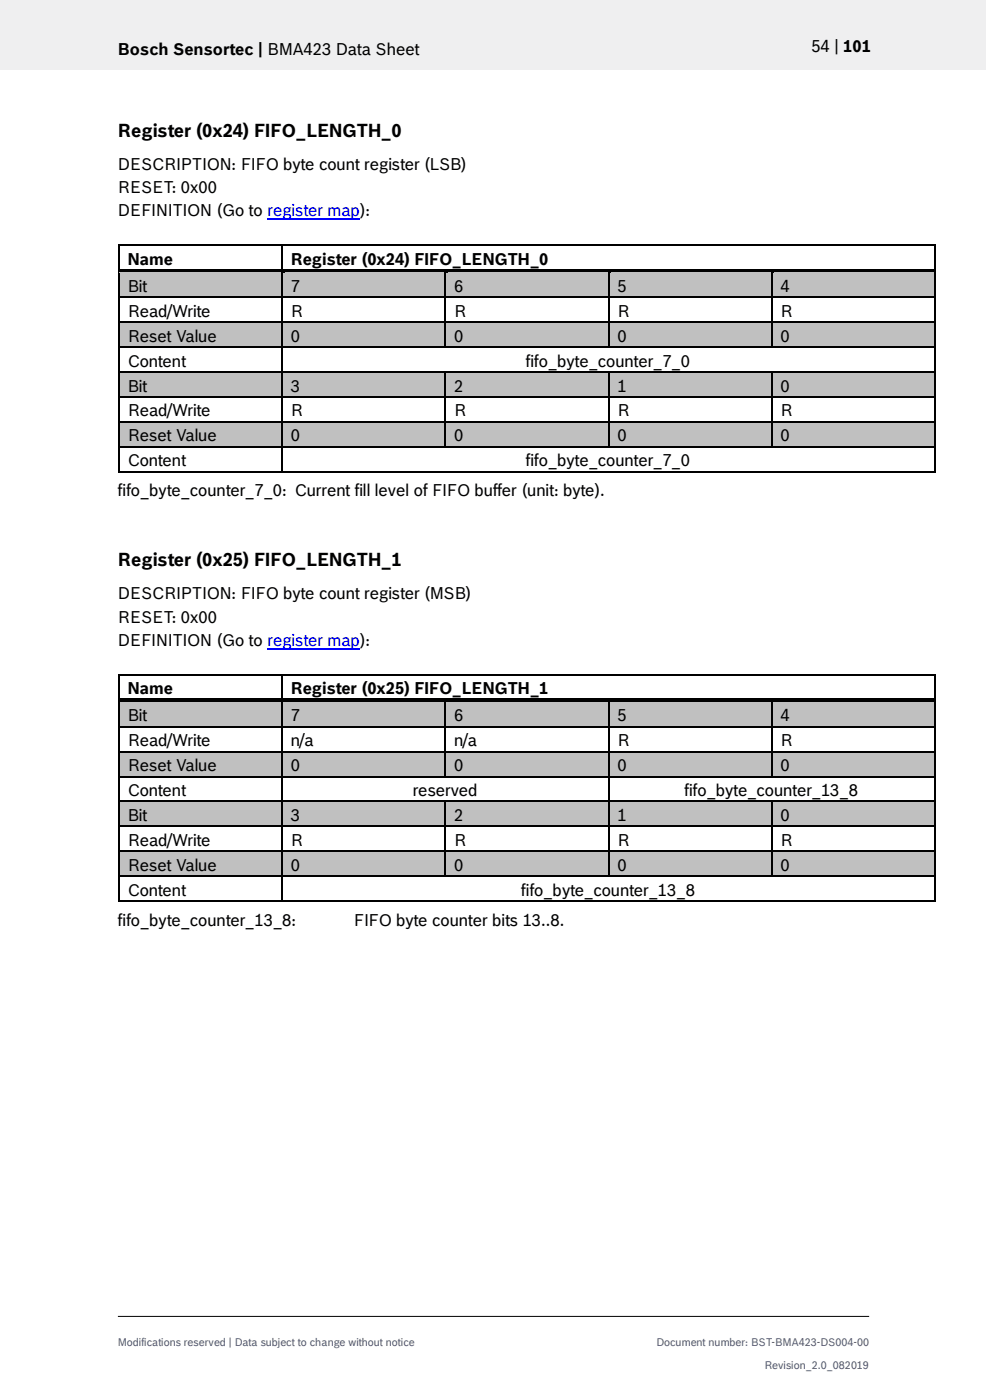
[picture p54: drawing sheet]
<svg xmlns="http://www.w3.org/2000/svg" width="210mm" height="297mm" viewBox="0 0 210 297" stroke-linecap="round" stroke-linejoin="round" font-family="sans-serif">
<defs><g id="words">
<g font-size="3.9">
<text x="25" y="29">Register (0x24) FIFO_LENGTH_0</text>
<text x="25" y="120.1">Register (0x25) FIFO_LENGTH_1</text>
</g>
<g font-size="3.5">
<text x="25" y="11.6">Bosch Sensortec | BMA423 Data Sheet</text>
<text x="172.1" y="11">54 | 101</text>
<text x="25" y="36">DESCRIPTION: FIFO byte count register (LSB)</text>
<text x="25" y="41">RESET: 0x00</text>
<text x="25" y="45.9">DEFINITION (Go to register map):</text>
<text x="27.1" y="56.1">Name</text>
<text x="61.7" y="56.1">Register (0x24) FIFO_LENGTH_0</text>
<text x="27.1" y="61.9">Bit</text>
<text x="61.7" y="61.9">7</text>
<text x="96.3" y="61.9">6</text>
<text x="131" y="61.9">5</text>
<text x="165.6" y="61.9">4</text>
<text x="27.1" y="67.2">Read/Write</text>
<text x="61.7" y="67.2">R</text>
<text x="96.3" y="67.2">R</text>
<text x="131" y="67.2">R</text>
<text x="165.6" y="67.2">R</text>
<text x="27.1" y="72.5">Reset Value</text>
<text x="27.1" y="77.8">Content</text>
<text x="61.7" y="72.5">0</text>
<text x="96.3" y="72.5">0</text>
<text x="111.6" y="77.8">fifo_byte_counter_7_0</text>
<text x="131" y="72.5">0</text>
<text x="165.6" y="72.5">0</text>
<text x="27.1" y="83.1">Bit</text>
<text x="61.7" y="83.1">3</text>
<text x="96.3" y="83.1">2</text>
<text x="131" y="83.1">1</text>
<text x="165.6" y="83.1">0</text>
<text x="27.1" y="88.4">Read/Write</text>
<text x="61.7" y="88.4">R</text>
<text x="96.3" y="88.4">R</text>
<text x="131" y="88.4">R</text>
<text x="165.6" y="88.4">R</text>
<text x="27.1" y="93.6">Reset Value</text>
<text x="61.7" y="93.6">0</text>
<text x="96.3" y="93.6">0</text>
<text x="131" y="93.6">0</text>
<text x="165.6" y="93.6">0</text>
<text x="27.1" y="98.9">Content</text>
<text x="111.6" y="98.9">fifo_byte_counter_7_0</text>
<text x="25" y="105.3">fifo_byte_counter_7_0: Current fill level of FIFO buffer (unit: byte).</text>
<text x="25" y="127.1">DESCRIPTION: FIFO byte count register (MSB)</text>
<text x="25" y="132.1">RESET: 0x00</text>
<text x="25" y="137.1">DEFINITION (Go to register map):</text>
<text x="27.1" y="147.3">Name</text>
<text x="61.7" y="147.3">Register (0x25) FIFO_LENGTH_1</text>
<text x="27.1" y="153">Bit</text>
<text x="61.7" y="153">7</text>
<text x="96.3" y="153">6</text>
<text x="131" y="153">5</text>
<text x="165.6" y="153">4</text>
<text x="27.1" y="158.3">Read/Write</text>
<text x="61.7" y="158.3">n/a</text>
<text x="96.3" y="158.3">n/a</text>
<text x="131" y="158.3">R</text>
<text x="165.6" y="158.3">R</text>
<text x="27.1" y="163.6">Reset Value</text>
<text x="61.7" y="163.6">0</text>
<text x="96.3" y="163.6">0</text>
<text x="131" y="163.6">0</text>
<text x="165.6" y="163.6">0</text>
<text x="27.1" y="168.9">Content</text>
<text x="87.6" y="168.9">reserved</text>
<text x="145.2" y="168.9">fifo_byte_counter_13_8</text>
<text x="27.1" y="174.2">Bit</text>
<text x="27.1" y="179.5">Read/Write</text>
<text x="61.7" y="174.2">3</text>
<text x="61.7" y="179.5">R</text>
<text x="96.3" y="174.2">2</text>
<text x="96.3" y="179.5">R</text>
<text x="131" y="174.2">1</text>
<text x="131" y="179.5">R</text>
<text x="165.6" y="174.2">0</text>
<text x="165.6" y="179.5">R</text>
<text x="27.1" y="184.8">Reset Value</text>
<text x="61.7" y="184.8">0</text>
<text x="96.3" y="184.8">0</text>
<text x="131" y="184.8">0</text>
<text x="165.6" y="184.8">0</text>
<text x="27.1" y="190.1">Content</text>
<text x="110.6" y="190.1">fifo_byte_counter_13_8</text>
<text x="25" y="196.4">fifo_byte_counter_13_8:</text>
<text x="75.1" y="196.4">FIFO byte counter bits 13..8.</text>
</g>
<g font-size="2.3" fill="#535f6b">
<text x="25" y="285.6">Modifications reserved | Data subject to change without notice</text>
<text x="139.3" y="285.6">Document number: BST-BMA423-DS004-00</text>
<text x="162.2" y="290.5">Revision_2.0_082019</text>
</g>
</g></defs>
<path d="M-.1 0h209.2v14.8h-209.2z" fill-rule="evenodd" fill="#efeff0"/>
<path d="M25 279.3h159.4" fill="none" stroke="#000" stroke-width=".21"/>
<path d="M56.7 46.5h19.7" fill="none" stroke="#00f" stroke-width=".25"/>
<g fill="#000">
<path d="M25 51.8h.4v.4h-.4z" fill-rule="evenodd"/>
<path d="M25 51.8h.4v.4h-.4z" fill-rule="evenodd"/>
<path d="M59.7 51.8h.3v.4h-.3z" fill-rule="evenodd"/>
<path d="M198.2 51.8h.3v.4h-.3z" fill-rule="evenodd"/>
<path d="M198.2 51.8h.3v.4h-.3z" fill-rule="evenodd"/>
</g>
<path d="M25.2 52.2v4.9M25.4 52h34.3M59.8 52.2v4.9M60 52h138.2M198.3 52.2v4.9" fill="none" stroke="#000" stroke-width=".34"/>
<g fill="#c0c0c0">
<path d="M25.4 57.9h34.2v5h-34.2z" fill-rule="evenodd"/>
<path d="M27.1 57.9h30.8v5h-30.8z" fill-rule="evenodd"/>
<path d="M60 57.9h34.2v5h-34.2z" fill-rule="evenodd"/>
<path d="M61.7 57.9h30.8v5h-30.8z" fill-rule="evenodd"/>
<path d="M94.6 57.9h34.3v5h-34.3z" fill-rule="evenodd"/>
<path d="M96.3 57.9h30.9v5h-30.9z" fill-rule="evenodd"/>
<path d="M129.2 57.9h34.3v5h-34.3z" fill-rule="evenodd"/>
<path d="M131 57.9h30.8v5h-30.8z" fill-rule="evenodd"/>
<path d="M163.9 57.9h34.3v5h-34.3z" fill-rule="evenodd"/>
<path d="M165.6 57.9h30.8v5h-30.8z" fill-rule="evenodd"/>
</g>
<g fill="#000">
<path d="M25 57.1h.4v.8h-.4z" fill-rule="evenodd"/>
<path d="M25.4 57.1h34.3v.8h-34.3z" fill-rule="evenodd"/>
</g>
<path d="M25.4 57.9h34.3" fill="none" stroke="#c0c0c0" stroke-width=".21"/>
<path d="M60 57.9h.4z" fill-rule="evenodd" fill="#c0c0c0"/>
<g fill="#000">
<path d="M59.7 57.9h.3z" fill-rule="evenodd"/>
<path d="M59.7 57.1h.7v.8h-.7z" fill-rule="evenodd"/>
<path d="M60.4 57.1h33.9v.8h-33.9z" fill-rule="evenodd"/>
</g>
<path d="M60.4 57.9h33.9" fill="none" stroke="#c0c0c0" stroke-width=".21"/>
<path d="M94.6 57.9h.5z" fill-rule="evenodd" fill="#c0c0c0"/>
<g fill="#000">
<path d="M94.3 57.9h.3z" fill-rule="evenodd"/>
<path d="M94.3 57.1h.8v.8h-.8z" fill-rule="evenodd"/>
<path d="M95.1 57.1h33.8v.8h-33.8z" fill-rule="evenodd"/>
</g>
<path d="M95.1 57.9h33.8" fill="none" stroke="#c0c0c0" stroke-width=".21"/>
<path d="M129.3 57.9h.4z" fill-rule="evenodd" fill="#c0c0c0"/>
<g fill="#000">
<path d="M128.9 57.9h.4z" fill-rule="evenodd"/>
<path d="M128.9 57.1h.8v.8h-.8z" fill-rule="evenodd"/>
<path d="M129.7 57.1h33.8v.8h-33.8z" fill-rule="evenodd"/>
</g>
<path d="M129.7 57.9h33.8" fill="none" stroke="#c0c0c0" stroke-width=".21"/>
<path d="M163.9 57.9h.4z" fill-rule="evenodd" fill="#c0c0c0"/>
<g fill="#000">
<path d="M163.5 57.9h.4z" fill-rule="evenodd"/>
<path d="M163.5 57.1h.8v.8h-.8z" fill-rule="evenodd"/>
<path d="M164.3 57.1h33.9v.8h-33.9z" fill-rule="evenodd"/>
<path d="M198.2 57.1h.3v.8h-.3z" fill-rule="evenodd"/>
<path d="M25 62.9h.4v.3h-.4z" fill-rule="evenodd"/>
<path d="M59.7 62.9h.3v.3h-.3z" fill-rule="evenodd"/>
<path d="M94.3 62.9h.3v.3h-.3z" fill-rule="evenodd"/>
<path d="M128.9 62.9h.4v.3h-.4z" fill-rule="evenodd"/>
<path d="M163.5 62.9h.4v.3h-.4z" fill-rule="evenodd"/>
<path d="M198.2 62.9h.3v.3h-.3z" fill-rule="evenodd"/>
</g>
<path d="M164.3 57.9h33.9" fill="none" stroke="#c0c0c0" stroke-width=".21"/>
<g fill="none" stroke="#000" stroke-width=".34">
<path d="M25.2 57.9v5M59.8 57.9v5M94.5 57.9v5M129.1 57.9v5M163.7 57.9v5M198.3 57.9v5M25.2 63.2v5M25.4 63h34.3M59.8 63.2v5M60 63h34.3M94.5 63.2v5M94.6 63h34.3"/>
<path d="M129.1 63.2v5M129.3 63h34.2M163.7 63.2v5M163.9 63h34.3M198.3 63.2v5"/>
</g>
<g fill="#c0c0c0">
<path d="M25.4 68.5h34.2v5h-34.2z" fill-rule="evenodd"/>
<path d="M27.1 68.5h30.8v5h-30.8z" fill-rule="evenodd"/>
<path d="M60 68.5h34.2v5h-34.2z" fill-rule="evenodd"/>
<path d="M61.7 68.5h30.8v5h-30.8z" fill-rule="evenodd"/>
<path d="M94.6 68.5h34.3v5h-34.3z" fill-rule="evenodd"/>
<path d="M96.3 68.5h30.9v5h-30.9z" fill-rule="evenodd"/>
<path d="M129.2 68.5h34.3v5h-34.3z" fill-rule="evenodd"/>
<path d="M131 68.5h30.8v5h-30.8z" fill-rule="evenodd"/>
<path d="M163.9 68.5h34.3v5h-34.3z" fill-rule="evenodd"/>
<path d="M165.6 68.5h30.8v5h-30.8z" fill-rule="evenodd"/>
</g>
<g fill="#000">
<path d="M25 68.2h.4v.3h-.4z" fill-rule="evenodd"/>
<path d="M25 73.5h.4v.3h-.4z" fill-rule="evenodd"/>
<path d="M59.7 68.2h.3v.3h-.3z" fill-rule="evenodd"/>
<path d="M59.7 73.5h.3v.3h-.3z" fill-rule="evenodd"/>
<path d="M94.3 68.2h.3v.3h-.3z" fill-rule="evenodd"/>
<path d="M94.3 73.5h.3v.3h-.3z" fill-rule="evenodd"/>
<path d="M128.9 68.2h.4v.3h-.4z" fill-rule="evenodd"/>
<path d="M128.9 73.5h.4v.3h-.4z" fill-rule="evenodd"/>
<path d="M163.5 68.2h.4v.3h-.4z" fill-rule="evenodd"/>
<path d="M163.5 73.5h.4v.3h-.4z" fill-rule="evenodd"/>
<path d="M198.2 68.2h.3v.3h-.3z" fill-rule="evenodd"/>
<path d="M198.2 73.5h.3v.3h-.3z" fill-rule="evenodd"/>
</g>
<g fill="none" stroke="#000" stroke-width=".34">
<path d="M25.2 68.5v5M25.2 73.8v4.9M25.4 68.3h34.3M25.4 73.6h34.3M59.8 68.5v5M59.8 73.8v4.9M60 68.3h34.3M60 73.6h34.3M94.5 68.5v5M94.6 68.3h34.3M94.6 73.6h34.3M129.1 68.5v5"/>
<path d="M129.3 68.3h34.2M129.3 73.6h34.2M163.7 68.5v5M163.9 68.3h34.3M163.9 73.6h34.3M198.3 68.5v5M198.3 73.8v4.9"/>
</g>
<g fill="#c0c0c0">
<path d="M25.4 79.1h34.2v4.9h-34.2z" fill-rule="evenodd"/>
<path d="M27.1 79.1h30.8v4.9h-30.8z" fill-rule="evenodd"/>
<path d="M60 79.1h34.2v4.9h-34.2z" fill-rule="evenodd"/>
<path d="M61.7 79.1h30.8v4.9h-30.8z" fill-rule="evenodd"/>
<path d="M94.6 79.1h34.3v4.9h-34.3z" fill-rule="evenodd"/>
<path d="M96.3 79.1h30.9v4.9h-30.9z" fill-rule="evenodd"/>
<path d="M129.2 79.1h34.3v4.9h-34.3z" fill-rule="evenodd"/>
<path d="M131 79.1h30.8v4.9h-30.8z" fill-rule="evenodd"/>
<path d="M163.9 79.1h34.3v4.9h-34.3z" fill-rule="evenodd"/>
<path d="M165.6 79.1h30.8v4.9h-30.8z" fill-rule="evenodd"/>
</g>
<g fill="#000">
<path d="M25 78.7h.4v.4h-.4z" fill-rule="evenodd"/>
<path d="M59.7 78.7h.3v.4h-.3z" fill-rule="evenodd"/>
<path d="M94.3 78.7h.3v.4h-.3z" fill-rule="evenodd"/>
<path d="M128.9 78.7h.4v.4h-.4z" fill-rule="evenodd"/>
<path d="M163.5 78.7h.4v.4h-.4z" fill-rule="evenodd"/>
<path d="M198.2 78.7h.3v.4h-.3z" fill-rule="evenodd"/>
<path d="M25 84h.4v.4h-.4z" fill-rule="evenodd"/>
<path d="M59.7 84h.3v.4h-.3z" fill-rule="evenodd"/>
<path d="M94.3 84h.3v.4h-.3z" fill-rule="evenodd"/>
<path d="M128.9 84h.4v.4h-.4z" fill-rule="evenodd"/>
<path d="M163.5 84h.4v.4h-.4z" fill-rule="evenodd"/>
<path d="M198.2 84h.3v.4h-.3z" fill-rule="evenodd"/>
</g>
<g fill="none" stroke="#000" stroke-width=".34">
<path d="M25.2 79.1v4.9M25.4 78.9h34.3M59.8 79.1v4.9M60 78.9h34.3M94.5 79.1v4.9M94.6 78.9h34.3M129.1 79.1v4.9M129.3 78.9h34.2M163.7 79.1v4.9M163.9 78.9h34.3M198.3 79.1v4.9M25.2 84.4v4.9"/>
<path d="M25.4 84.2h34.3M59.8 84.4v4.9M60 84.2h34.3M94.5 84.4v4.9M94.6 84.2h34.3M129.1 84.4v4.9M129.3 84.2h34.2M163.7 84.4v4.9M163.9 84.2h34.3M198.3 84.4v4.9"/>
</g>
<g fill="#c0c0c0">
<path d="M25.4 89.7h34.2v4.9h-34.2z" fill-rule="evenodd"/>
<path d="M27.1 89.7h30.8v4.9h-30.8z" fill-rule="evenodd"/>
<path d="M60 89.7h34.2v4.9h-34.2z" fill-rule="evenodd"/>
<path d="M61.7 89.7h30.8v4.9h-30.8z" fill-rule="evenodd"/>
<path d="M94.6 89.7h34.3v4.9h-34.3z" fill-rule="evenodd"/>
<path d="M96.3 89.7h30.9v4.9h-30.9z" fill-rule="evenodd"/>
<path d="M129.2 89.7h34.3v4.9h-34.3z" fill-rule="evenodd"/>
<path d="M131 89.7h30.8v4.9h-30.8z" fill-rule="evenodd"/>
<path d="M163.9 89.7h34.3v4.9h-34.3z" fill-rule="evenodd"/>
<path d="M165.6 89.7h30.8v4.9h-30.8z" fill-rule="evenodd"/>
</g>
<g fill="#000">
<path d="M25 89.3h.4v.4h-.4z" fill-rule="evenodd"/>
<path d="M25 94.6h.4v.4h-.4z" fill-rule="evenodd"/>
<path d="M59.7 89.3h.3v.4h-.3z" fill-rule="evenodd"/>
<path d="M59.7 94.6h.3v.4h-.3z" fill-rule="evenodd"/>
<path d="M94.3 89.3h.3v.4h-.3z" fill-rule="evenodd"/>
<path d="M94.3 94.6h.3v.4h-.3z" fill-rule="evenodd"/>
<path d="M128.9 89.3h.4v.4h-.4z" fill-rule="evenodd"/>
<path d="M128.9 94.6h.4v.4h-.4z" fill-rule="evenodd"/>
<path d="M163.5 89.3h.4v.4h-.4z" fill-rule="evenodd"/>
<path d="M163.5 94.6h.4v.4h-.4z" fill-rule="evenodd"/>
<path d="M198.2 89.3h.3v.4h-.3z" fill-rule="evenodd"/>
<path d="M198.2 94.6h.3v.4h-.3z" fill-rule="evenodd"/>
<path d="M25 99.9h.4v.4h-.4z" fill-rule="evenodd"/>
<path d="M25 99.9h.4v.4h-.4z" fill-rule="evenodd"/>
<path d="M59.7 99.9h.3v.4h-.3z" fill-rule="evenodd"/>
<path d="M198.2 99.9h.3v.4h-.3z" fill-rule="evenodd"/>
<path d="M198.2 99.9h.3v.4h-.3z" fill-rule="evenodd"/>
<path d="M25 142.9h.4v.4h-.4z" fill-rule="evenodd"/>
<path d="M25 142.9h.4v.4h-.4z" fill-rule="evenodd"/>
<path d="M59.7 142.9h.3v.4h-.3z" fill-rule="evenodd"/>
<path d="M198.2 142.9h.3v.4h-.3z" fill-rule="evenodd"/>
<path d="M198.2 142.9h.3v.4h-.3z" fill-rule="evenodd"/>
</g>
<g fill="none" stroke="#000" stroke-width=".34">
<path d="M25.2 89.7v4.9M25.2 95v4.9M25.4 89.5h34.3M25.4 94.8h34.3M59.8 89.7v4.9M59.8 95v4.9M60 89.5h34.3M60 94.8h34.3M94.5 89.7v4.9M94.6 89.5h34.3M94.6 94.8h34.3M129.1 89.7v4.9"/>
<path d="M129.3 89.5h34.2M129.3 94.8h34.2M163.7 89.7v4.9M163.9 89.5h34.3M163.9 94.8h34.3M198.3 89.7v4.9M198.3 95v4.9M25.4 100.1h34.3M60 100.1h138.2M25.2 143.3v4.9M25.4 143.1h34.3M59.8 143.3v4.9"/>
<path d="M60 143.1h138.2M198.3 143.3v4.9"/>
</g>
<path d="M56.7 137.7h19.7" fill="none" stroke="#00f" stroke-width=".25"/>
<g fill="#c0c0c0">
<path d="M25.4 149h34.2v5h-34.2z" fill-rule="evenodd"/>
<path d="M27.1 149h30.8v5h-30.8z" fill-rule="evenodd"/>
<path d="M60 149h34.2v5h-34.2z" fill-rule="evenodd"/>
<path d="M61.7 149h30.8v5h-30.8z" fill-rule="evenodd"/>
<path d="M94.6 149h34.3v5h-34.3z" fill-rule="evenodd"/>
<path d="M96.3 149h30.9v5h-30.9z" fill-rule="evenodd"/>
<path d="M129.2 149h34.3v5h-34.3z" fill-rule="evenodd"/>
<path d="M131 149h30.8v5h-30.8z" fill-rule="evenodd"/>
<path d="M163.9 149h34.3v5h-34.3z" fill-rule="evenodd"/>
<path d="M165.6 149h30.8v5h-30.8z" fill-rule="evenodd"/>
</g>
<g fill="#000">
<path d="M25 148.2h.4v.8h-.4z" fill-rule="evenodd"/>
<path d="M25.4 148.2h34.3v.8h-34.3z" fill-rule="evenodd"/>
</g>
<path d="M25.4 149h34.3" fill="none" stroke="#c0c0c0" stroke-width=".21"/>
<path d="M60 149h.4z" fill-rule="evenodd" fill="#c0c0c0"/>
<g fill="#000">
<path d="M59.7 149h.3z" fill-rule="evenodd"/>
<path d="M59.7 148.2h.7v.8h-.7z" fill-rule="evenodd"/>
<path d="M60.4 148.2h33.9v.8h-33.9z" fill-rule="evenodd"/>
</g>
<path d="M60.4 149h33.9" fill="none" stroke="#c0c0c0" stroke-width=".21"/>
<path d="M94.6 149h.5z" fill-rule="evenodd" fill="#c0c0c0"/>
<g fill="#000">
<path d="M94.3 149h.3z" fill-rule="evenodd"/>
<path d="M94.3 148.2h.8v.8h-.8z" fill-rule="evenodd"/>
<path d="M95.1 148.2h33.8v.8h-33.8z" fill-rule="evenodd"/>
</g>
<path d="M95.1 149h33.8" fill="none" stroke="#c0c0c0" stroke-width=".21"/>
<path d="M129.3 149h.4z" fill-rule="evenodd" fill="#c0c0c0"/>
<g fill="#000">
<path d="M128.9 149h.4z" fill-rule="evenodd"/>
<path d="M128.9 148.2h.8v.8h-.8z" fill-rule="evenodd"/>
<path d="M129.7 148.2h33.8v.8h-33.8z" fill-rule="evenodd"/>
</g>
<path d="M129.7 149h33.8" fill="none" stroke="#c0c0c0" stroke-width=".21"/>
<path d="M163.9 149h.4z" fill-rule="evenodd" fill="#c0c0c0"/>
<g fill="#000">
<path d="M25 154h.4v.3h-.4z" fill-rule="evenodd"/>
<path d="M59.7 154h.3v.3h-.3z" fill-rule="evenodd"/>
<path d="M94.3 154h.3v.3h-.3z" fill-rule="evenodd"/>
<path d="M128.9 154h.4v.3h-.4z" fill-rule="evenodd"/>
<path d="M163.5 149h.4z" fill-rule="evenodd"/>
<path d="M163.5 148.2h.8v.8h-.8z" fill-rule="evenodd"/>
<path d="M163.5 154h.4v.3h-.4z" fill-rule="evenodd"/>
<path d="M164.3 148.2h33.9v.8h-33.9z" fill-rule="evenodd"/>
<path d="M198.2 148.2h.3v.8h-.3z" fill-rule="evenodd"/>
<path d="M198.2 154h.3v.3h-.3z" fill-rule="evenodd"/>
</g>
<path d="M164.3 149h33.9" fill="none" stroke="#c0c0c0" stroke-width=".21"/>
<g fill="none" stroke="#000" stroke-width=".34">
<path d="M25.2 149v5M25.2 154.3v5M25.4 154.2h34.3M59.8 149v5M59.8 154.3v5M60 154.2h34.3M94.5 149v5M94.5 154.3v5M94.6 154.2h34.3M129.1 149v5M129.1 154.3v5M129.3 154.2h34.2"/>
<path d="M163.7 149v5M163.7 154.3v5M163.9 154.2h34.3M198.3 149v5M198.3 154.3v5"/>
</g>
<g fill="#c0c0c0">
<path d="M25.4 159.6h34.2v5h-34.2z" fill-rule="evenodd"/>
<path d="M27.1 159.6h30.8v5h-30.8z" fill-rule="evenodd"/>
<path d="M60 159.6h34.2v5h-34.2z" fill-rule="evenodd"/>
<path d="M61.7 159.6h30.8v5h-30.8z" fill-rule="evenodd"/>
<path d="M94.6 159.6h34.3v5h-34.3z" fill-rule="evenodd"/>
<path d="M96.3 159.6h30.9v5h-30.9z" fill-rule="evenodd"/>
<path d="M129.2 159.6h34.3v5h-34.3z" fill-rule="evenodd"/>
<path d="M131 159.6h30.8v5h-30.8z" fill-rule="evenodd"/>
<path d="M163.9 159.6h34.3v5h-34.3z" fill-rule="evenodd"/>
<path d="M165.6 159.6h30.8v5h-30.8z" fill-rule="evenodd"/>
</g>
<g fill="#000">
<path d="M25 159.3h.4v.3h-.4z" fill-rule="evenodd"/>
<path d="M59.7 159.3h.3v.3h-.3z" fill-rule="evenodd"/>
<path d="M94.3 159.3h.3v.3h-.3z" fill-rule="evenodd"/>
<path d="M128.9 159.3h.4v.3h-.4z" fill-rule="evenodd"/>
<path d="M163.5 159.3h.4v.3h-.4z" fill-rule="evenodd"/>
<path d="M198.2 159.3h.3v.3h-.3z" fill-rule="evenodd"/>
<path d="M25 164.6h.4v.3h-.4z" fill-rule="evenodd"/>
<path d="M59.7 164.6h.3v.3h-.3z" fill-rule="evenodd"/>
<path d="M94.3 164.6h.3v.3h-.3z" fill-rule="evenodd"/>
<path d="M128.9 164.6h.4v.3h-.4z" fill-rule="evenodd"/>
<path d="M163.5 164.6h.4v.3h-.4z" fill-rule="evenodd"/>
<path d="M198.2 164.6h.3v.3h-.3z" fill-rule="evenodd"/>
</g>
<g fill="none" stroke="#000" stroke-width=".34">
<path d="M25.2 159.6v5M25.4 159.4h34.3M59.8 159.6v5M60 159.4h34.3M94.5 159.6v5M94.6 159.4h34.3M129.1 159.6v5M129.3 159.4h34.2M163.7 159.6v5M163.9 159.4h34.3M198.3 159.6v5M25.2 164.9v5"/>
<path d="M25.4 164.7h34.3M59.8 164.9v5M60 164.7h34.3M94.6 164.7h34.3M129.1 164.9v5M129.3 164.7h34.2M163.9 164.7h34.3M198.3 164.9v5"/>
</g>
<g fill="#c0c0c0">
<path d="M25.4 170.2h34.2v5h-34.2z" fill-rule="evenodd"/>
<path d="M27.1 170.2h30.8v5h-30.8z" fill-rule="evenodd"/>
<path d="M60 170.2h34.2v5h-34.2z" fill-rule="evenodd"/>
<path d="M61.7 170.2h30.8v5h-30.8z" fill-rule="evenodd"/>
<path d="M94.6 170.2h34.3v5h-34.3z" fill-rule="evenodd"/>
<path d="M96.3 170.2h30.9v5h-30.9z" fill-rule="evenodd"/>
<path d="M129.2 170.2h34.3v5h-34.3z" fill-rule="evenodd"/>
<path d="M131 170.2h30.8v5h-30.8z" fill-rule="evenodd"/>
<path d="M163.9 170.2h34.3v5h-34.3z" fill-rule="evenodd"/>
<path d="M165.6 170.2h30.8v5h-30.8z" fill-rule="evenodd"/>
</g>
<g fill="#000">
<path d="M25 169.9h.4v.3h-.4z" fill-rule="evenodd"/>
<path d="M25 175.2h.4v.3h-.4z" fill-rule="evenodd"/>
<path d="M59.7 169.9h.3v.3h-.3z" fill-rule="evenodd"/>
<path d="M59.7 175.2h.3v.3h-.3z" fill-rule="evenodd"/>
<path d="M94.3 169.9h.3v.3h-.3z" fill-rule="evenodd"/>
<path d="M94.3 175.2h.3v.3h-.3z" fill-rule="evenodd"/>
<path d="M128.9 169.9h.4v.3h-.4z" fill-rule="evenodd"/>
<path d="M128.9 175.2h.4v.3h-.4z" fill-rule="evenodd"/>
<path d="M163.5 169.9h.4v.3h-.4z" fill-rule="evenodd"/>
<path d="M163.5 175.2h.4v.3h-.4z" fill-rule="evenodd"/>
<path d="M198.2 169.9h.3v.3h-.3z" fill-rule="evenodd"/>
<path d="M198.2 175.2h.3v.3h-.3z" fill-rule="evenodd"/>
</g>
<g fill="none" stroke="#000" stroke-width=".34">
<path d="M25.2 170.2v5M25.2 175.5v4.9M25.4 170h34.3M25.4 175.3h34.3M59.8 170.2v5M59.8 175.5v4.9M60 170h34.3M60 175.3h34.3M94.5 170.2v5M94.5 175.5v4.9M94.6 170h34.3M94.6 175.3h34.3"/>
<path d="M129.1 170.2v5M129.1 175.5v4.9M129.3 170h34.2M129.3 175.3h34.2M163.7 170.2v5M163.7 175.5v4.9M163.9 170h34.3M163.9 175.3h34.3M198.3 170.2v5M198.3 175.5v4.9"/>
</g>
<g fill="#c0c0c0">
<path d="M25.4 180.8h34.2v4.9h-34.2z" fill-rule="evenodd"/>
<path d="M27.1 180.8h30.8v4.9h-30.8z" fill-rule="evenodd"/>
<path d="M60 180.8h34.2v4.9h-34.2z" fill-rule="evenodd"/>
<path d="M61.7 180.8h30.8v4.9h-30.8z" fill-rule="evenodd"/>
<path d="M94.6 180.8h34.3v4.9h-34.3z" fill-rule="evenodd"/>
<path d="M96.3 180.8h30.9v4.9h-30.9z" fill-rule="evenodd"/>
<path d="M129.2 180.8h34.3v4.9h-34.3z" fill-rule="evenodd"/>
<path d="M131 180.8h30.8v4.9h-30.8z" fill-rule="evenodd"/>
<path d="M163.9 180.8h34.3v4.9h-34.3z" fill-rule="evenodd"/>
<path d="M165.6 180.8h30.8v4.9h-30.8z" fill-rule="evenodd"/>
</g>
<g fill="#000">
<path d="M25 180.4h.4v.4h-.4z" fill-rule="evenodd"/>
<path d="M25 185.7h.4v.4h-.4z" fill-rule="evenodd"/>
<path d="M25 191h.4v.4h-.4z" fill-rule="evenodd"/>
<path d="M25 191h.4v.4h-.4z" fill-rule="evenodd"/>
<path d="M59.7 180.4h.3v.4h-.3z" fill-rule="evenodd"/>
<path d="M59.7 185.7h.3v.4h-.3z" fill-rule="evenodd"/>
<path d="M59.7 191h.3v.4h-.3z" fill-rule="evenodd"/>
<path d="M94.3 180.4h.3v.4h-.3z" fill-rule="evenodd"/>
<path d="M94.3 185.7h.3v.4h-.3z" fill-rule="evenodd"/>
<path d="M128.9 180.4h.4v.4h-.4z" fill-rule="evenodd"/>
<path d="M128.9 185.7h.4v.4h-.4z" fill-rule="evenodd"/>
<path d="M163.5 180.4h.4v.4h-.4z" fill-rule="evenodd"/>
<path d="M163.5 185.7h.4v.4h-.4z" fill-rule="evenodd"/>
<path d="M198.2 180.4h.3v.4h-.3z" fill-rule="evenodd"/>
<path d="M198.2 185.7h.3v.4h-.3z" fill-rule="evenodd"/>
<path d="M198.2 191h.3v.4h-.3z" fill-rule="evenodd"/>
<path d="M198.2 191h.3v.4h-.3z" fill-rule="evenodd"/>
</g>
<g fill="none" stroke="#000" stroke-width=".34">
<path d="M25.2 180.8v4.9M25.2 186.1v4.9M25.4 180.6h34.3M25.4 185.9h34.3M25.4 191.2h34.3M59.8 180.8v4.9M59.8 186.1v4.9M60 180.6h34.3M60 185.9h34.3M60 191.2h138.2M94.5 180.8v4.9M94.6 180.6h34.3"/>
<path d="M94.6 185.9h34.3M129.1 180.8v4.9M129.3 180.6h34.2M129.3 185.9h34.2M163.7 180.8v4.9M163.9 180.6h34.3M163.9 185.9h34.3M198.3 180.8v4.9M198.3 186.1v4.9"/>
</g>
<use href="#words"/>
</svg>
